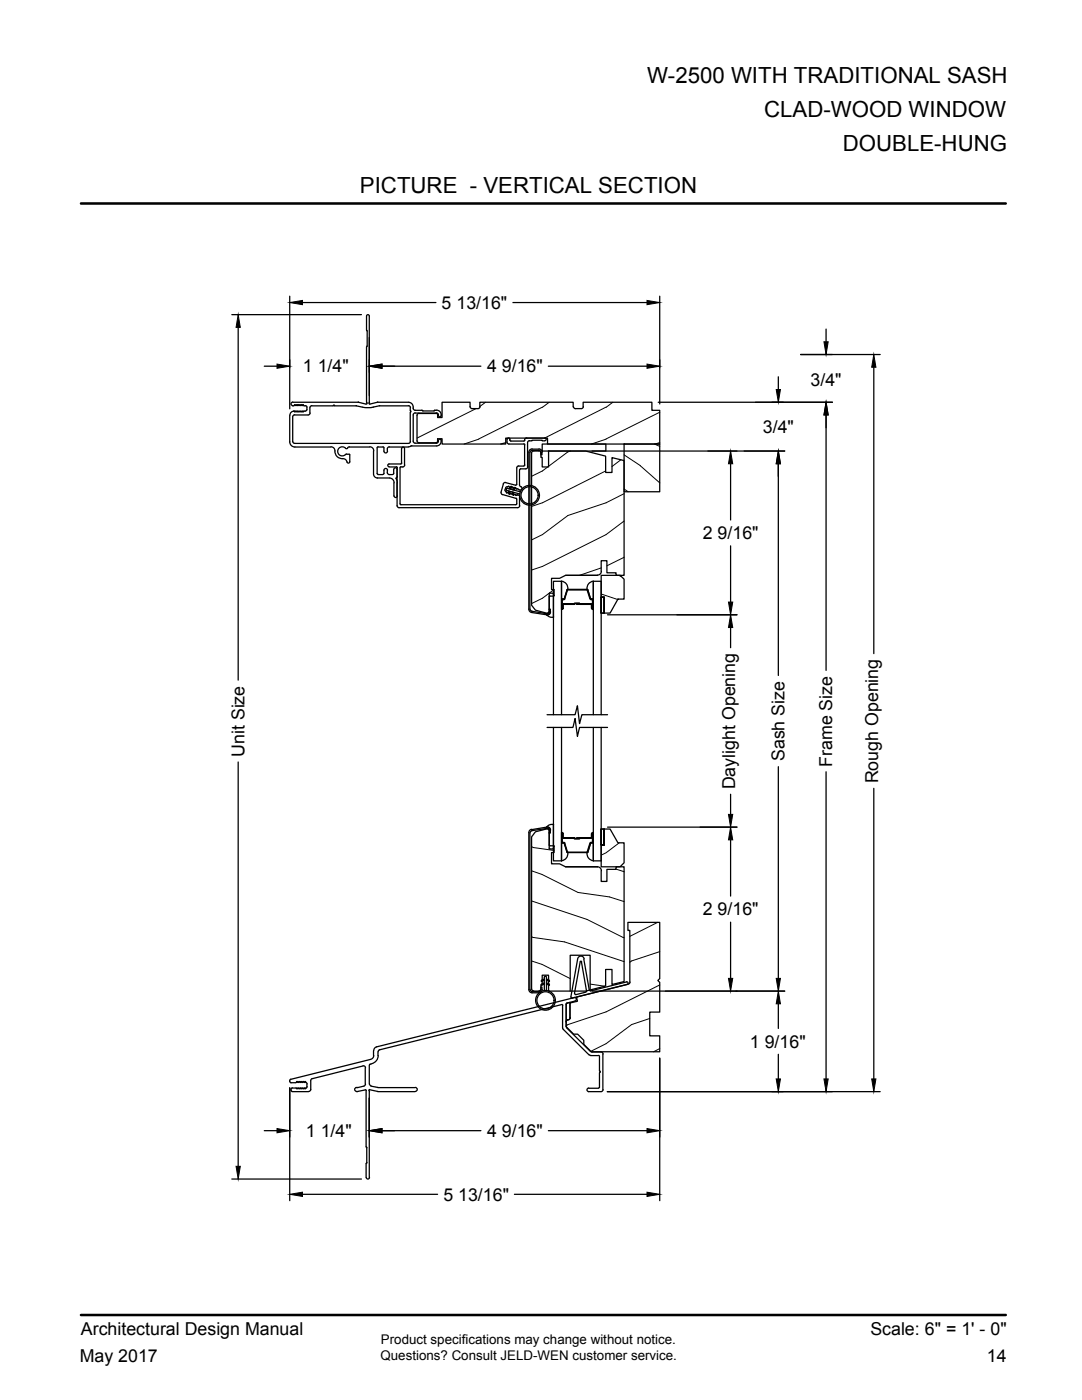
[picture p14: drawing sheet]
<svg xmlns="http://www.w3.org/2000/svg" width="216mm" height="279mm" viewBox="0 0 216 279" stroke-linecap="round" stroke-linejoin="round" font-family="sans-serif">
<defs><g id="words">
<g font-size="4.4">
<text x="129.1" y="16.7">W-2500 WITH TRADITIONAL SASH</text>
<text x="152.5" y="23.3">CLAD-WOOD WINDOW</text>
<text x="168.2" y="30.1">DOUBLE-HUNG</text>
<text x="71.8" y="38.5">PICTURE - VERTICAL SECTION</text>
</g>
<g font-size="3.5">
<text x="88.1" y="61.6">5 13/16&quot;</text>
<text x="60.4" y="74.3">1 1/4&quot;</text>
<text x="97.2" y="74.3">4 9/16&quot;</text>
<text x="161.7" y="77.1">3/4&quot;</text>
<text x="152.2" y="86.4">3/4&quot;</text>
<text x="140.2" y="107.6">2 9/16&quot;</text>
<text x="48.8" y="151.1" transform="rotate(-90 48.8 151.1)">Unit Size</text>
<text x="156.5" y="151.9" transform="rotate(-90 156.5 151.9)">Sash Size</text>
<text x="166.1" y="153" transform="rotate(-90 166.1 153)">Frame Size</text>
<text x="146.7" y="157.5" transform="rotate(-90 146.7 157.5)">Daylight Opening</text>
<text x="175.2" y="156.4" transform="rotate(-90 175.2 156.4)">Rough Opening</text>
<text x="140.2" y="182.7">2 9/16&quot;</text>
<text x="149.6" y="209.1">1 9/16&quot;</text>
<text x="61" y="226.9">1 1/4&quot;</text>
<text x="97.2" y="226.9">4 9/16&quot;</text>
<text x="88.5" y="239.6">5 13/16&quot;</text>
<text x="16.2" y="266.5">Architectural Design Manual</text>
<text x="173.7" y="266.5">Scale: 6&quot; = 1' - 0&quot;</text>
<text x="15.9" y="271.8">May 2017</text>
<text x="196.9" y="271.8">14</text>
</g>
<g font-size="2.7">
<text x="76" y="268.2">Product specifications may change without notice.</text>
<text x="75.9" y="271.4">Questions? Consult JELD-WEN customer service.</text>
</g>
</g></defs>
<g fill="none" stroke="#000" stroke-width=".25">
<path d="M57.8 59.1v22.5M131.6 59.1v21.5M46.3 62.8h25.8M47.5 65.3v70.4M52.7 73.1h2.6M60.4 60.4h26.6M73.1 69.3l.1 11.1M73.1 65.9l.1 .1M73.1 63.1l.3-.3 .3 .3M73.1 63.1v2.8M73.2 66l.1 3-.2 .3M73.7 63.1v17.1"/>
<path d="M76.2 73.1h19.8M102.3 60.4h26.8M109.4 73.1h19.7M155.3 75.2v2.5M159.8 70.8h15.8M164.8 65.7v2.5M174.4 73.3v57.1M57.8 82.9v5.3a1.04 1.04 0 0 0 1.1 1M58.4 83.2v4.9l.2 .3 .2 .1M58.4 80.3h13M58.4 81h.2M58.4 80.2a.36 .36 0 0 0-.3 .4 .36 .36 0 0 0 .3 .4"/>
<path d="M58.6 82.1h.1M58.6 82.1a.78 .78 0 0 0-.7 .7M58.6 82l.3 .2 .2-.2 .2 .2 .1-.1M58.8 88.5h22.7M58.8 82.8h-.2l-.2 .4M58.8 89.2h7.2M59.3 82.1l.1-.1 .3 .2 .2-.2 .2 .2 .2-.2 .1 .1M59.3 80.9l.1 .1 .3-.3 .2 .3 .2-.3 .2 .3 .1-.1M59.4 80.8l-.1-.1-.2 .3-.2-.3-.3 .3M60.4 80.8l.1-.1 .2 .3M60.6 82.1h.3M60.6 81h.3"/>
<path d="M60.7 82l-.2 .2-.1-.1M61 81l.2 .2M61.2 81.3v.6l-.2 .1M61.9 82.4l-.2 .4h-.2h-2.7M62.2 81h4.3M62.2 81l-.3 .2-.1 1.2M66 89.2l.5 .1 .2 .3a1.79 1.79 0 0 0 1.4 1.9 1.13 1.13 0 0 1 1.3 .9h.3l.1-.2M66.5 81l.1-.2 .2 .2M66.7 81h4.3M69.2 90.6l.6 .2M69.2 90.6l-.3 .1M69.7 89.2h4.1"/>
<path d="M69.7 89.2l-.7 .3a.91 .91 0 0 0-1.3-.2 .91 .91 0 0 0-.1 1.4 .91 .91 0 0 0 1.3 0M69.8 90.8v1.4M71 81h.1M71.1 81l1.2 .3M71.5 80.2l1.6 .5M72.3 81.3l1.3 .1 .9-.1M73.2 80.4l-.1 .2M73.6 80.4l.2 .2M73.7 80.2v.2M73.8 89.2a.78 .78 0 0 1 .8 .8M74.5 90v4.6a.78 .78 0 0 0 .8 .8M75.3 89.4v5.1l.1 .2"/>
<path d="M75.3 95.4h2.4a.95 .95 0 0 1 .9 .9M75.3 80.3l-1.5 .4M75.4 80.3h6.1M75.4 80.2h-.1M75.4 89.2h1M75.4 94.7h1M75.4 89.2l-.1 .2M75.6 81l-1.1 .3M75.8 81h5.7M75.8 81h-.1M76.4 89.2l.2 .2M76.6 89.4v.6a.36 .36 0 0 0 .4 .4 .36 .36 0 0 0 .3-.4"/>
<path d="M76.6 93.9v.6l-.2 .2M76.6 93.8a.36 .36 0 0 1 .4-.3 .36 .36 0 0 1 .3 .3M77.3 93.9v.4l.2 .4h.8M77.6 93.2h1.5M77.6 92.6l-.2 .3 .2 .2M77.7 89.2h3.8M77.7 89.2l-.4 .2v.7M78.6 96.4v2.6a.32 .32 0 0 0 .4 .3 .32 .32 0 0 0 .3-.3M79.1 93.1l.2 .2M79.1 95.4l.2 .9M79.2 93.4v7.5l.2 .4h23.9M79.3 93.7a.36 .36 0 0 0-.4-.3 .36 .36 0 0 0-.3 .3v.8l-.2 .2"/>
<path d="M79.3 95.1l-.2 .2M79.8 93.4v7.2M80 93.2h.3M80 93.1l-.2 .2M80.1 89.5v2.9M80.2 89.5l.2-.3 .3 .3v3.3M80.2 92.4l-.2 .2h-2.4M80.8 92.8l-.2 .3-.2 .1M81.5 80.3a.95 .95 0 0 1 1 .9M81.5 81h.2l.2 .4M81.9 81.4v.6M81.9 82.3v5.8"/>
<path d="M81.9 82h.1M81.9 88.1l-.2 .3-.2 .1M81.9 82v.2M82 82.2l-.1 .1M82 89l-.5 .2M82.2 89h4.9M82.2 89h-.2M82.5 81.5l.2 .3 .2 .1M82.5 81.3v.2M82.8 81.9h1.3M82.8 82.4h4.3M82.8 88.4h4.3"/>
<path d="M82.9 82.4h-.2l-.2 .4v5.3l.4 .3M83.2 88l.2 .3 .2 .1h3.3l.3-.1 .2-.3M83.2 82.9v5.1M83.6 82.5h3.3M83.6 82.5h-.2l-.2 .4M84.2 81.8l.1 .1M84.3 81.9l2.3 .1M86.7 81.9l-.1 .1M86.8 81.9h.3M86.8 81.8l-.1 .1M87 82.5h.2l.2 .4M87.1 81.8a.97 .97 0 0 1 .9 1.1"/>
<path d="M87.1 82.4h.2l.2 .4M87.4 82.8v.1M87.4 87.9v.2M87.5 82.9l.3 .3 .2-.3M87.5 88l-.2 .4h-.2M87.5 87.9l.3-.3 .2 .3M88 87.9a.97 .97 0 0 1-.9 1.1M95.7 81.2v-.9h18.7v.9M95.8 81.1l-.2 .4h-.2h-1.4l-.2-.4v-.8h-5.6v3h-.9v-.4M100.3 98.7l2.6 .8M100.4 96.6l-.4 1.6v.2l.3 .3M100.8 97.8l.2 .3"/>
<path d="M100.9 96.3l-.4 .1-.1 .2M100.9 96.3l2 .5 .2-.2M100.9 88.4l-1 .2M101 98.1l.1 .1M101 98.2l.1 .2 .2-.1M101 97.6h.1M101 97.6l.2 .3M101.1 97.9l2.6 .7M101.2 88.2l.2 .4h.2h2.9l.2 .2M101.2 87.7v.5M101.2 87.7l.3-.3 .3 .3M101.2 97.5l2.6 .6"/>
<path d="M101.3 97.4l-.3 .2M101.3 97.1l.2-.1 .1 .2M101.3 98.3h.2M101.4 97.1l-.4 .1-.3 .6M101.5 98.4l.1 .1 .4-.1M101.5 98v.6l.3 .1-.1-.7M101.5 97.6l.5-.6 .2 .1-.4 .5M101.6 97.2h.2M101.7 87.7v.2M101.8 97.3l.2-.2 .3 .3M101.8 87.8l.1 .2M101.9 98.5l.2 .2 .1-.1"/>
<path d="M102.2 98.1l.1 .7 .2 .1-.1-.7M102.2 97.4l.2-.1 .1 .2M102.3 98.5l.1 .1M102.3 97.8l.4-.5h.2l-.4 .5M102.4 98.6l.1 .2 .2-.1M102.5 97.4l.2 .1M102.7 97.5l.2-.1 .1 .2M102.7 98.7h.1M102.8 98.7l.1 .2 .3-.2M103 99.4l.1 .2v1M103 97.5l.1 .1M103.1 97.6l.2-.1 .4 .3"/>
<path d="M103.2 98.8h.2M103.4 98.8l.3 .3M103.5 93h1M103.5 93h-.2l-.2 .4v3.3M103.7 93.8v3l.2 .3M103.7 99.2v1.7M103.9 93.6l-.2 .2M103.9 97.1a.36 .36 0 0 1 .3 .5 .36 .36 0 0 1-.5 .2M104.7 88.8v4M104.7 87.8l-.2 .2h-2.6M104.7 92.8l-.2 .2M105.1 87.4h3.6"/>
<path d="M105.1 87.4l-.4 .2v.3M105.3 93.2l-.2 .3-1.2 .1M105.5 90.3v31.3M105.6 88h.6v-.1h2v.1h.5M105.7 87.9l-.2 .1-.2 .3v4.9M105.7 90.3v31.3M106.2 89.6h1.3M106.2 89.9h1.3M106.2 89.6a.66 .66 0 0 0-.7 .6M106.2 89.8l-.2 .1-.2 .3M107.5 90h-1l-.4 .2v.2v30.4l.7 1 2.2 .6 .5-.1 .1-.2M107.5 89.6a.66 .66 0 0 1 .7 .6"/>
<path d="M107.5 89.8l.2 .1 .2 .3M107.5 90l.4 .2v1.1h.3v1.9h1.3v-3.2M107.9 90.3v.5h.2v-.5M108.2 88.6h12.7v1.4h-12.7zM108.7 87.4l.3 .3-.3 .2M109.5 90h7.4l3.9 1v3.3h1.3v-3l2.4 .6v22.9h-1.6v-.5h-1.8v-2.4h-1.1v2.1M114.4 81.1l.2 .4h.2M114.8 81.5h1.4l.1-.2 .1-1h13.7v1.6h1.5v6.7h-22.4v-1.2h-8.3v1.2h-12.7v-1h-.9v.4M118.1 90h38.5M124.5 88.6h7.1v9.5h-7.1zM131.3 80.3h34.8M145.8 92.6v11.2"/>
<path d="M155.3 92.6v42.2M164.8 82.8v51M79.8 100.5l.2 .2h22.9l.2-.2M103.7 100.9l-.2 .4h-.2M109.6 118.5v3.6M109.7 118.4h.7v4.8M109.7 118.3l-.1 .2M109.7 118.9l-.1 .2M110.6 118.8l-.1 .2h-.8M112 116a1.46 1.46 0 0 1 1.3 1.6M112 116v5.7M112.2 119.6h.3"/>
<path d="M112.2 119.7h.3M112.2 119.6l-.1 .1v1.7l.1 .2 .2-.2v-.7M112.2 119.6v1.9l.1-.8M112.6 119.5l-.1 .1M112.8 114.8h6.4h-6.4l-1.1 .6h-1.6v2.3h.5v1.1M113.2 117.8l-.5 1.7-.2 .1M113.3 117.6h3.8M113.3 117.7h3.8M113.3 117.7h-.1M113.3 117.6l-.7 1.9M117.1 117.7h.1M117.1 117.6l.7 1.9"/>
<path d="M117.2 117.8l.5 1.7M117.8 119.5l.4 .2M117.8 119.5l.4 .1M118.2 119.6l.1 .1M118.2 119.7v1.7M118.3 119.7v1.7v-1.7M118.4 116v5.7M118.4 116a1.46 1.46 0 0 0-1.3 1.6M120 114.8h3.7l.8 .8v4h-1.2l-1.6 2.8h-1.1v-3.2h-.6zM120 114a.78 .78 0 0 1-.8 .8M145.8 108.9v11.3M105.5 121.6l.2 .4 .3 .2 3.1 .5 .5-.1 .2-.5"/>
<path d="M105.8 121.6l.3 .4M106.1 122l3 .5M109.1 122.7a1.25 1.25 0 0 0 1.4 .5M109.6 121.6h.2v.5v-.5h-.2v.5M109.6 122l-.2 .3-.3 .1M112.1 120.2h.1M112.1 120.6h.1M112.3 121.6l-.2 .1M112.4 120.6h2.2l.2-.1 .8-.1-3.2 .1-.1 .1M112.4 120.6h.1M118 120.6h-3v-.1h3l.1 .1M118 120.6h.1"/>
<path d="M118 120.7v.7M118.1 121.4l.1 .2M118.1 120.7v.7h.2M118.2 121.6l.2 .1M118.3 121.4l-.1 .2M120 122.4v-3.2v3.2M120 122.4h.6v-3.2h-.6h.6v3.2M121.2 122.7h25.9M145.8 125.2v4.1M47.5 152.1v80.7M109.2 142.6h5.6l.4-1.7 .4 3.5 .5-1.8h5.1M109.2 145.2h5.1l.5-1.8 .4 3.6 .4-1.8h5.6"/>
<path d="M110.4 142.6v-26.6h1.6v26.6M110.4 145.2v26.6h1.6M112 145.2v26.6M118.4 142.6v-26.6h1.6v26.6M118.4 145.2v26.6h1.6v-26.6M145.8 158.5v4M155.3 153v42.3M164.8 154v61.3M174.4 157.3v58M106.1 165.5a.66 .66 0 0 0-.6 .7v31.3a.66 .66 0 0 0 .7 .6h1.3M106.1 165.8l-.3 .4-.1 31.3 .5 .4M109.1 165l.5 .2 .2 .5"/>
<path d="M109.1 165.3l-3 .5M109.1 165.3l.3 .1 .2 .3M109.3 165.5l-2.5 .5-.7 1v30.4M109.4 165.4l.2 .3M109.6 166.2h.2v-.5v.5h-.2v-.5v3.6l.1 .1M109.6 168.6l.1 .2M109.7 168.8h.7M110.4 164.6v4.8h-.7M110.5 168.8l.1 .1M110.5 164.6a1.25 1.25 0 0 0-1.4 .4l-3.1 .6M110.6 168.9v1.3h-.5v2.2h1.6l1.1 .6h6.4h-6.4M112.1 166.1l.2 .1"/>
<path d="M112.2 168.2h.3M112.2 168.1h.3M112.3 167.1l-.1-.8v1.8M112.3 167.1l.1 .2h2.1l.1 .1h1v-.1h-.8l-.2-.1h-2.2M112.4 167.1v-.7l-.2-.2-.1 .2v1.7l.1 .1M112.4 167.1h.1M112.5 168.2l.1 .1M112.5 168.1l.8 2 3.9-.1M112.6 168.3l.7 1.9M113.3 170.2h3.8M113.3 170.1a1.46 1.46 0 0 1-1.3 1.7M117.7 168.2l-.5 1.8"/>
<path d="M117.8 168.3l-.7 1.9M118 166.4v.7M118.1 167.1h-.1M118.1 167.1l-.1 .2h-3l3-.1M118.2 168.1l-.4 .2M118.2 168.2l-.4 .1M118.2 166.2l.1 .2M118.2 166.2l-.1 .2M118.2 166.4v1.7M118.3 166.4h-.2v.7M118.3 168.1h-.1M118.3 168.1l-.1 .1"/>
<path d="M118.3 168.1v-1.7v1.7M118.4 166.1v5.7a1.46 1.46 0 0 1-1.3-1.7M118.4 166.1l-.2 .1M119.2 173a.78 .78 0 0 1 .8 .8M120 168.6h.6v-3.1v3.1M120 168.6v-3.1v3.1h.6M120 173.8v2.1h1.1v-2.4h1.8v-.5h1.6v22.9l-2.4 .6v-3h-1.3v3.3l-3.9 1h-7.4M120.6 165.5h-.6h.6v3.1h-.6M120.6 165.5h1.1l1.6 2.7h1.2v4l-.8 .8h-3.7v-4.4h.6zM121.2 165.1h25.9M145.8 167.6v11.2M106.1 197.4l.2 .3 .2 .1"/>
<path d="M106.2 197.9h1.3M106.5 197.8h1M107.9 197.4v-.9h.3v-1.9h1.3v3.2M107.9 197.4l-.2 .3-.2 .1M108.1 197.5v-.5h-.2v.7l-.4 .2M108.2 197.5a.66 .66 0 0 1-.7 .6M108.6 196.1l-.6 .3v.3l.6-.3M108.6 195.4l-.6 .2v.3l.6-.3M108.6 195v2.7M108.8 194.9h.1M108.8 194.8l-.2 .2M108.8 194.8l.2 .2"/>
<path d="M109 196.1l.6 .3v.3l-.6-.3M109 195.4l.6 .2v.3l-.6-.3M109 195v2.7M114 199l.2 .2M114.7 199.8a.36 .36 0 0 0 .3-.5 .36 .36 0 0 0-.4-.2l-39.5 9.8M115.3 191.4l-1.4 7.6M115.3 191.4a.66 .66 0 0 1 .6-.6 .66 .66 0 0 1 .7 .6M115.8 192l-1.2 6.3M115.8 191.9l.1-.1 .2 .1M116 192l1 5.8M116.5 191.4l1.1 6.2M116.9 198l-2 .5-.2-.3"/>
<path d="M117 197.7l-.1 .3M117.6 197.6l.3 .1M117.8 197.5v-6.9h-4v7.2M118.1 197.8h38.5M125 195.9l.3 .2-.2 .4-10.9 2.7M125 196l-7.2 1.8M125.4 196.4l-10.4 2.6 .2 .8-1.5 .4v2.9v-3.1l-.6 .2 1.6-.4M125.7 196v-10.3h-.4v-1.6h6.3v11.2l-.3 .4 .3 .4v5.9h-1.9v4.7h1.9v3.2h-13.6l-1.5-1.5v-.8l-1.2-1.2h-.8l-1.5-1.5v-1a.54 .54 0 0 1 .6-.4l.2-.4M125.7 196l-.3 .4M145.8 184v11.3M57.8 215.8l.3 .3h.9M57.8 217.1v22.5"/>
<path d="M58 215.4l-.2 .4M58.1 217.6l.2 .2M58.3 217.9h3.3M58.3 217.1h.7M58.3 217.1l-.2 .1v.4M59.1 217.1l.2 .2 .2-.2 .2 .2 .2-.2 .1 .1M60 215.9l.1-.1 .2 .2 .2-.2 .2 .2 .1-.1M60 215.9l-.1 .1-.2-.2-.2 .2-.2-.2-.2 .2M60.8 215.9a.41 .41 0 0 1 .5 .4M60.8 217.2l-.1-.1-.2 .2-.2-.2-.2 .2-.1-.1M61.1 217.1l-.2 .2-.1-.1M61.2 216.3v.6"/>
<path d="M61.3 216.9l-.2 .2M62 217.4l-.2 .4h-.2M62.3 215.2l-.3 .4v1.8M71.1 217.1h.2M71.1 217.9h.3M71.2 217a.4 .4 0 0 0-.4 .4 .4 .4 0 0 0 .4 .4M71.4 217h-.1M72.4 212.7l-10.1 2.6M72.4 212.7a.4 .4 0 0 1 .5 .4M72.6 216.8l-1.2 .3M72.8 217.5l-1.4 .3M72.9 217.5l.2 .2"/>
<path d="M72.9 213.1v3.3M72.9 216.4l-.3 .4M73.1 217.7v11.3M73.7 217.7v.2M73.7 212.6v3.7M73.7 217.9v17.1M73.7 216.3l.3 .4M73.8 217.4l-.2 .3M73.8 217.5l1.5 .3M73.9 212.4l-.2 .1M73.9 211.4l-15.9 4M74 216.8l1.3 .2"/>
<path d="M74.2 212.3l-.3 .1M74.5 209.7v1M74.6 210.6a.78 .78 0 0 1-.6 .8M75.2 208.9a.78 .78 0 0 0-.6 .8M75.4 217.8h.1M75.4 217h.1M75.4 217.9h7.4M75.4 217.1h7.4M75.4 209.9v.8M75.5 210.6a1.67 1.67 0 0 1-1.3 1.7M75.8 209.5l-.3 .4M82.9 217a.4 .4 0 0 1 .4 .4 .4 .4 0 0 1-.4 .4"/>
<path d="M112 200.5l-36.3 9M112.1 200.5l.2 .2M112.3 205.1l.1 .3M112.3 200.7v4.4M112.4 205.4l5.1 5.1M113 200.4v4.4l.1 .3M113.1 205.1l4.7 4.8M113.1 200.2l-.1 .2M117.5 217.2h1.9M117.5 217.1a.36 .36 0 0 0-.4 .4 .36 .36 0 0 0 .4 .4h2.4l.2-.1 .2-.3M117.6 210.5l.3 .1M117.8 210.7h1.6"/>
<path d="M117.9 209.8l.3 .1M118.1 209.9h1.8l.4 .2v7.4M119.4 210.6l.2 .2 .1 3M119.7 214l-.1 3-.2 .1M119.7 213.8v.2M121.2 217.9h54.4M131.6 211.2v28.4M155.3 200.3v4.9M155.3 210.4v4.9M46.3 235.3h25.8M52.7 225.7h2.6M60.4 238.4h26.9"/>
<path d="M73.1 232.3v2.7M73.1 235a.32 .32 0 0 0 .3 .3 .32 .32 0 0 0 .3-.3M73.1 232.1v.1M73.1 228.9l.1 .2M73.2 229.1v2.9M73.2 232l-.1 .2M76.2 225.7h19.8M102.6 238.4h26.5M109.4 225.7h19.7"/>
<circle cx="105.7" cy="98.8" r="1.97"/>
<circle cx="105.7" cy="98.8" r="1.71"/>
<circle cx="108.8" cy="199.6" r="1.97"/>
<circle cx="108.8" cy="199.6" r="1.71"/>
</g>
<g fill="none" stroke="#000" stroke-width=".2">
<path d="M95 81.5l-11.8 5.9M95.5 87.6l-2.9 1M96.9 80.3l-1.2 .8M108.2 81.3l-12.7 6.3M109.3 93.2l-1.1 .8-2.1 1.1M109.6 80.3l-1.4 1M113.8 90l-.5 .2-3.8 2.9M120.8 94l-12.6 6.3-2.1 .8M120.9 81.3l-12.2 6.1M120.9 87.6l-2.9 1M122.3 80.3l-1.4 1M123.9 91.8l-1.8 1.3"/>
<path d="M124.5 90.8l3.3 2.1M124.5 97.6l.8 .5M124.5 98.5l-3.6 1.8-7.6 2.6-5.1 3.8-2.1 1.1M127.7 92.9l3.9 3.5M130.6 88.6l1 .5M131.6 82.3l-10.7 5.3M131.6 88.3l-.9 .3M110.6 117.7l-2.4 1.7-2.1 1.1M120 118.5l3.3 1.1M120 113.3l-4.4 1.5M123.5 114.8l.5 .3M124.5 104l-3.6 2.7-12.7 6.3-2.1 .8"/>
<path d="M124.5 111.2l-3.4 1.7M106.1 173.8l2 .7 7.2 3.6 6.3 .9 2.9 .9M106.1 179.8l11 3.7 7.4 3.6M106.1 169l.2 .1M106.4 169.1l4.2 .6M122.9 173.5l1.6 .5M123.6 168.2l-2.7 2-.9 .5M106.1 191.8l2 .7 5.7 2.8M106.1 186.9l.2 .2M106.4 187.1l6.2 .9 11.9 3.9M117.8 196.4l2.9 .4M131.2 184.1l-5.5 2.8"/>
<path d="M131.6 196.6l-10.7 5.3-7.6 2.6-.3 .2M131.6 189.9l-5.6 1.9-.3 .2M129.7 203.3l-3.7 1.2-5.1 3.8-3 1.5M131.6 209.3l-1.2 .6"/>
</g>
<g fill="#000" stroke="#000" stroke-width=".2">
<path d="M57.8 60.4l2.6-.4v.8zM129.1 60l2.5 .4-2.5 .4zM47.5 62.8l.4 2.5h-.8zM55.3 72.7l2.5 .4-2.5 .4zM73.7 73.1l2.5-.4v.8zM129.1 72.7l2.5 .4-2.5 .4zM154.9 77.7h.8l-.4 2.6zM164.4 68.2h.9l-.5 2.6zM174.4 70.8l.4 2.5h-.9zM145.8 90l.4 2.6h-.8zM155.3 90l.4 2.6h-.8zM164.8 80.3l.5 2.5h-.9z"/>
<path d="M145.8 122.7l.4 2.5h-.8zM145.4 120.2h.8l-.4 2.5zM145.4 162.5h.8l-.4 2.6zM145.8 165.1l.4 2.5h-.8zM145.4 195.3h.8l-.4 2.5zM154.9 195.3h.8l-.4 2.5zM155.3 197.8l.4 2.5h-.8zM154.9 215.3h.8l-.4 2.6zM164.4 215.3h.9l-.5 2.6zM173.9 215.3h.9l-.4 2.6zM47.1 232.8h.8l-.4 2.5zM55.3 225.2l2.5 .5-2.5 .4z"/>
<path d="M57.8 238.4l2.6-.5v.9zM73.7 225.7l2.5-.5v.9zM129.1 237.9l2.5 .5-2.5 .4zM129.1 225.2l2.5 .5-2.5 .4z"/>
</g>
<path d="M16.2 40.6h184.5M16.2 262.4h184.5" fill="none" stroke="#000" stroke-width=".51"/>
<use href="#words"/>
</svg>
